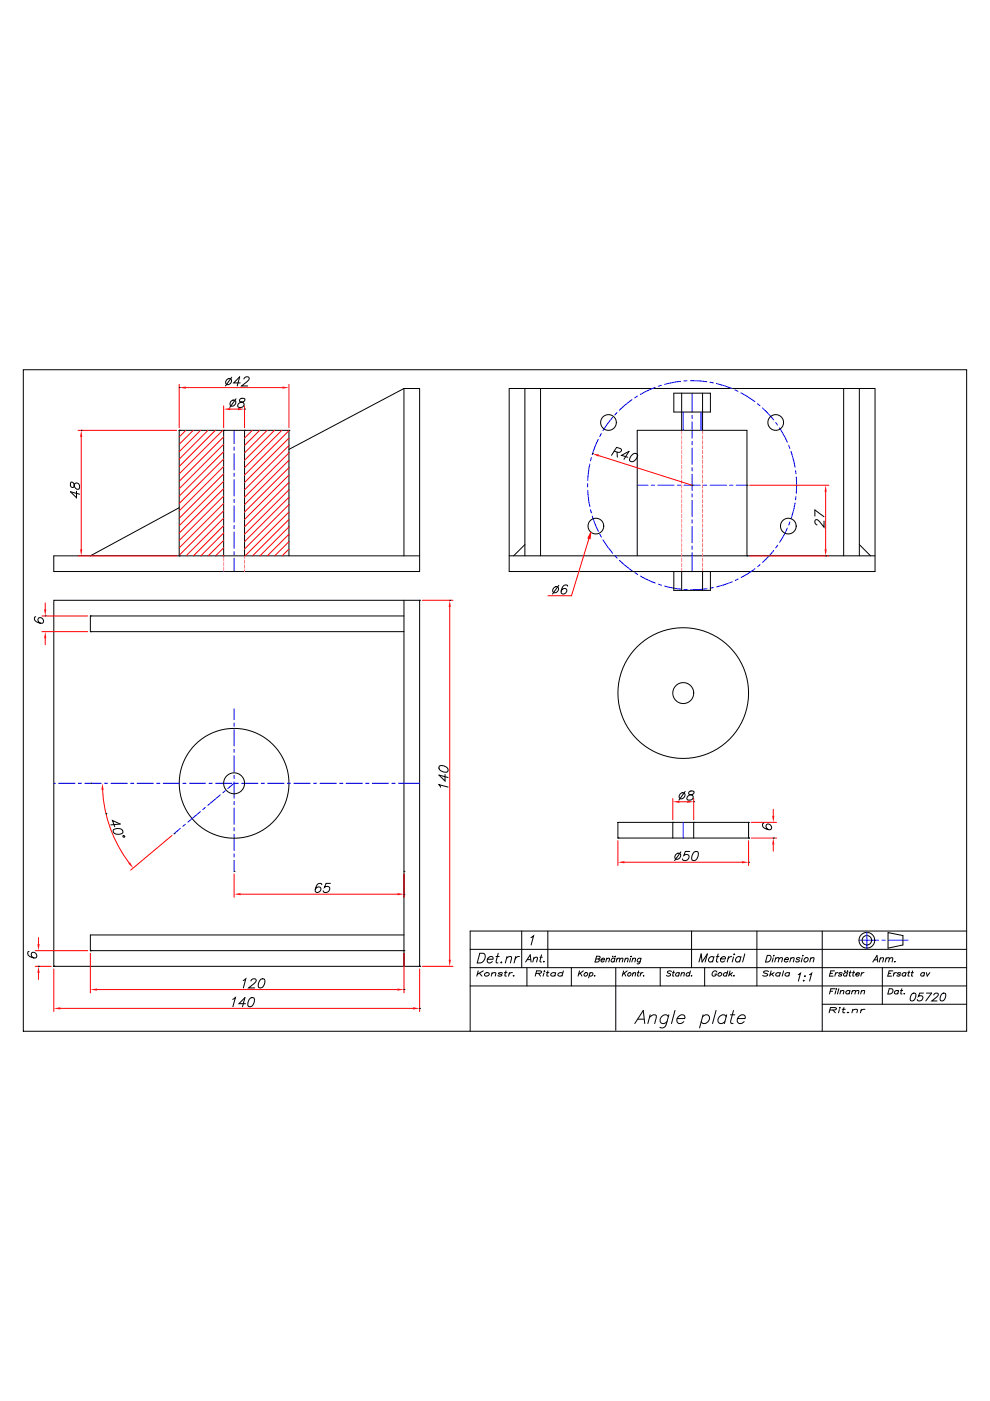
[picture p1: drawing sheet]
<svg xmlns="http://www.w3.org/2000/svg" width="210mm" height="297mm" viewBox="0 0 210 297" stroke-linecap="round" stroke-linejoin="round" font-family="sans-serif">
<g fill="none" stroke="#000" stroke-width=".21">
<path d="M47.4 91.2v26.7M51.9 91.2v26.7M85.7 82.4h3.3v38.8h-77.6v-3.4h77.6M85.7 82.4v35.4M85.7 82.4l-24.4 12.9M108 82.4h77.6v38.8h-77.6zM111.3 82.4v35.4M114.7 82.4v35.4M178.9 82.4v35.4M182.3 82.4v35.4M38 117.8v-26.6h23.3v26.6M38 107.6l-18.8 10.2"/>
<path d="M108 117.8h77.6M111.3 115.4l-2.4 2.4M135.2 117.8v-26.6h23.2v26.6M182.3 115.4l2.4 2.4M11.4 127.2h77.6v77.6h-77.6zM85.7 127.2v77.6M85.7 130.6h-66.5v3.3h66.5M85.7 198.2h-66.5v3.3h66.5"/>
<circle cx="129.1" cy="89.6" r="1.66"/>
<circle cx="164.5" cy="89.6" r="1.66"/>
<circle cx="126.4" cy="111.5" r="1.66"/>
<circle cx="167.2" cy="111.5" r="1.66"/>
<circle cx="49.7" cy="166" r="11.6"/>
</g>
<g fill="none" stroke="#00f" stroke-width=".21">
<path d="M49.7 91.2v2.9M49.7 94.8v.7M49.7 96.1v3.5M125.1 98.4l-.4 3.4M125.4 97l-.2 .7M126.9 93.1l-1.3 3.3M127.6 91.9l-.4 .6M129.9 88.5l-2 2.8M130.9 87.4l-.5 .6M134 84.7l-2.6 2.3M135.2 84l-.6 .4M139 82.1l-3.2 1.5"/>
<path d="M140.3 81.7l-.7 .2M144.4 80.8l-3.5 .7M145.8 80.7l-.7 .1M146.4 80.7l3.5 .2M146.8 83.3v4.1M146.8 88v.7M146.8 89.4v3.5M146.8 93.6v.7M146.8 95v3.4M146.8 99.1v.7M150.6 81l.7 .2M152 81.3l3.3 1.1"/>
<path d="M155.9 82.7l.6 .3M157.2 83.3l2.9 1.8M160.6 85.6l.6 .4M161.7 86.5l2.4 2.5M164.5 89.6l.4 .5M165.3 90.7l1.7 3M167.3 94.4l.2 .6M167.8 95.7l.8 3.3M168.7 99.7l.1 .7M49.7 100.3v.7M49.7 101.7v3.4M49.7 105.8v.7"/>
<path d="M49.7 107.2v3.5M49.7 111.4v.7M49.7 112.8v3.4M49.7 116.9v.7M49.7 118.3v2.9M124.6 102.5v.7M124.7 103.9l.4 3.5M125.2 108.1l.2 .6M125.6 109.4l1.3 3.2M127.2 113.2l.4 .7M127.9 114.5l2.1 2.8M130.4 117.8l.5 .5"/>
<path d="M131.4 118.8l2.7 2.2M135.2 102.9h2.2M138.1 102.9h.7M139.5 102.9h3.5M143.7 102.9h.7M145.1 102.9h3.4M146.8 100.5v3.5M146.8 104.7v.7M146.8 106.1v3.4M146.8 110.2v.7M146.8 111.6v3.5M146.8 115.8v.7"/>
<path d="M146.8 117.1v4.1M149.2 102.9h.7M150.6 102.9h3.5M154.8 102.9h.7M156.2 102.9h2.2M161.2 119.7l-.5 .4M164.1 116.7l-2.4 2.5M164.9 115.6l-.4 .5M167 111.9l-1.7 3.1M167.5 110.7l-.2 .6M168.6 106.6l-.8 3.4M168.8 105.3l-.1 .6"/>
<path d="M168.9 101.1v3.5M134.7 121.4l.5 .4M135.8 122.1l3.2 1.5M139.6 123.8l.7 .2M141 124.2l3.4 .7M145.1 125h.7M150 124.8l-3.5 .2M151.3 124.5l-.7 .2M155.3 123.3l-3.3 1.1M156.6 122.8l-.7 .2M160.1 120.6l-2.9 1.8M49.7 150.2v2.4"/>
<path d="M49.7 153.3v.7M49.7 154.7v3.4M49.7 158.8v.7M11.4 166h.4M12.4 166h3.5M16.6 166h.7M18 166h3.5M22.1 166h.7M23.5 166h3.5M27.7 166h.7M29.1 166h3.4M33.2 166h.7"/>
<path d="M34.6 166h3.5M38.2 175.6l-1.3 1.1M38.8 166h.7M39.3 174.7l-.5 .5M40.2 166h3.4M42.5 172.1l-2.7 2.2M43.6 171.2l-.6 .4M44.3 166h.7M45.7 166h3.5M46.7 168.5l-2.6 2.2M47.8 167.6l-.5 .4M49.7 160.2v3.5"/>
<path d="M49.7 164.4v.6M49.7 165.7v3.5M49.7 169.9v.7M49.7 171.3v3.4M49.7 175.4v.7M49.7 176.8v3.5M49.7 166l-1.4 1.2M49.9 166h.7M51.2 166h3.5M55.4 166h.7M56.8 166h3.5M60.9 166h.7"/>
<path d="M62.3 166h3.5M66.5 166h.7M67.9 166h3.4M72 166h.7M73.4 166h3.5M77.6 166h.7M79 166h3.4M83.1 166h.7M84.5 166h4.5M49.7 181v.7M49.7 182.4v2.3"/>
</g>
<g fill="none" stroke="#f0f" stroke-width=".21">
<path d="M144.6 91.3v.7M144.6 92.4v.7M144.6 93.4v.7M144.6 94.5v.7M144.6 95.5v.7M144.6 96.6v.6M144.6 97.6v.7M144.6 98.6v.7M144.6 99.7v.7M149 91.3v.7M149 92.4v.7M149 93.4v.7"/>
<path d="M149 94.4v.7M149 95.5v.7M149 96.5v.7M149 97.6v.6M149 98.6v.7M149 99.6v.7M144.6 100.7v.7M144.6 101.7v.7M144.6 102.8v.7M144.6 103.8v.7M144.6 104.9v.7M144.6 105.9v.7"/>
<path d="M144.6 106.9v.7M144.6 108v.7M144.6 109v.7M144.6 110.1v.6M144.6 111.1v.7M144.6 112.1v.7M144.6 113.2v.7M144.6 114.2v.7M144.6 115.3v.6M144.6 116.3v.7M144.6 117.3v.7M144.6 118.4v.7"/>
<path d="M144.6 119.4v.7M149 100.7v.7M149 101.7v.7M149 102.8v.6M149 103.8v.7M149 104.8v.7M149 105.9v.7M149 106.9v.7M149 108v.6M149 109v.7M149 110v.7M149 111.1v.7"/>
<path d="M149 112.1v.7M149 113.1v.7M149 114.2v.7M149 115.2v.7M149 116.3v.7M149 117.3v.7M149 118.3v.7M149 119.4v.7M144.6 120.5v.7M149 120.4v.8"/>
</g>
<path d="M21.8 167.4a27.9 27.9 0 0 0 5.6 15.5M36.5 177.1l-8.8 7.3" fill="none" stroke="#f00" stroke-width=".21"/>
<g fill="#f00">
<path d="M21.7 166l.3 1.4h-.5z"/>
<path d="M27.2 183.1l.4-.3 .7 1.2z"/>
</g>
<g fill="none" stroke="#000" stroke-width=".21">
<path d="M19.2 166h.1M22.5 172.5h.1M23.5 174.9l2-.2-1.6-.8 .4 1.3M24 176a1.16 1.16 0 0 1 1.2-.4 1.16 1.16 0 0 1 .9 .9 1.16 1.16 0 0 1-1.2 .4 1.16 1.16 0 0 1-.9-.9zM36.9 176.7h.1M49.7 166h.1"/>
<circle cx="26.3" cy="177.3" r=".19"/>
</g>
<path d="M49.7 185.3v4.9M51 189.5h33.3M85.7 185.3v4.9" fill="none" stroke="#f00" stroke-width=".21"/>
<g fill="#f00">
<path d="M49.7 189.5l1.3-.2v.5z"/>
<path d="M84.3 189.3l1.4 .2-1.4 .3z"/>
</g>
<path d="M49.7 184.7h.1M68.3 187.5l-.1-.2a.73 .73 0 0 0-1 .3 1.35 1.35 0 0 0-.2 1.5 .64 .64 0 0 0 1-.2 .64 .64 0 0 0-.4-.9l-.3 .1-.4 .4M70.1 187.3h-.9l-.4 .8a.64 .64 0 0 1 1.1 0 .64 .64 0 0 1-.4 1l-.6 .1-.2-.1-.1-.3M85.7 184.7h.1M85.7 189.5h.1" fill="none" stroke="#000" stroke-width=".21"/>
<path d="M19.2 202.1v8.4M20.6 209.8h63.7M85.7 202.1v8.4" fill="none" stroke="#f00" stroke-width=".21"/>
<g fill="#f00">
<path d="M19.2 209.8l1.4-.3v.5z"/>
<path d="M84.3 209.5l1.4 .3-1.4 .2z"/>
</g>
<path d="M19.2 201.5h.1M51.6 207.9l.5-.4-.5 1.9M53.2 207.9a.6 .6 0 0 1 .6-.4 .6 .6 0 0 1 .6 .4l-.5 .6-1.2 .9h1.3M55.3 207.6h.8a1.16 1.16 0 0 1 0 1.2 1.16 1.16 0 0 1-1.2 .5 1.61 1.61 0 0 1 .4-1.7zM85.7 201.5h.1M85.7 209.8h.1" fill="none" stroke="#000" stroke-width=".21"/>
<path d="M11.4 205.4v9M12.8 213.8h74.8M89 205.4v9" fill="none" stroke="#f00" stroke-width=".21"/>
<g fill="#f00">
<path d="M11.4 213.8l1.4-.3v.5z"/>
<path d="M87.6 213.5l1.4 .3-1.4 .2z"/>
</g>
<path d="M11.4 204.8h.1M49.4 211.8l.5-.3-.5 1.9M52.1 212.8h-1.4l1.3-1.3-.6 1.9M53.1 211.6h.8a1.16 1.16 0 0 1-.1 1.2 1.16 1.16 0 0 1-1.1 .5 1.59 1.59 0 0 1 .4-1.7zM89 204.8h.1M89 213.8h.1" fill="none" stroke="#000" stroke-width=".21"/>
<path d="M89.6 127.2h6.5M95.4 128.6v74.9M89.6 204.8h6.5" fill="none" stroke="#f00" stroke-width=".21"/>
<g fill="#f00">
<path d="M95.2 203.5h.4l-.2 1.3z"/>
<path d="M95.4 127.2l.2 1.4h-.4z"/>
</g>
<path d="M89 127.2h.1M95.4 127.2h.1M93.2 162.4a1.16 1.16 0 0 1 1.3 0 1.16 1.16 0 0 1 .5 1.2 1.16 1.16 0 0 1-1.3 0 1.16 1.16 0 0 1-.5-1.2zM94.4 164.2v1.4l-1.3-1.3 1.9 .5M95 166.8l-1.9-.5 .4 .6M89 204.8h.1" fill="none" stroke="#000" stroke-width=".21"/>
<path d="M8.2 198.7v1.4M7.5 201.5h11.1M7.5 204.8h3.4M8.2 206.2v1.4" fill="none" stroke="#f00" stroke-width=".21"/>
<g fill="#f00">
<path d="M7.9 200.1h.5l-.2 1.4z"/>
<path d="M8.2 204.8l.2 1.4h-.5z"/>
</g>
<path d="M6.2 201.7h-.2a.73 .73 0 0 0 .3 1 1.35 1.35 0 0 0 1.4 .2 .64 .64 0 0 0-.2-.9 .64 .64 0 0 0-.9 .4l.1 .3 .5 .4M8.2 204.8h.1M11.4 204.8h.1M19.2 201.5h.1" fill="none" stroke="#000" stroke-width=".21"/>
<path d="M8.9 133.9h9.7M8.9 130.6h9.7M9.6 127.8v1.4M9.6 135.3v1.4" fill="none" stroke="#f00" stroke-width=".21"/>
<g fill="#f00">
<path d="M9.6 133.9l.2 1.4h-.4z"/>
<path d="M9.4 129.2h.4l-.2 1.4z"/>
</g>
<g fill="none" stroke="#000" stroke-width=".21">
<path d="M7.6 130.7l-.2 .1a.72 .72 0 0 0 .3 1 1.36 1.36 0 0 0 1.5 .2 .64 .64 0 0 0-.2-1 .64 .64 0 0 0-1 .4l.3 .6 .3 .1M9.6 130.6h.1M19.2 133.9h.1M19.2 130.6h.1M131.1 174.3h27.7v3.3h-27.7zM142.7 174.3v3.3M147.1 174.3v3.3"/>
<circle cx="144.9" cy="146.9" r="2.22"/>
<circle cx="144.9" cy="146.9" r="13.9"/>
<circle cx="49.7" cy="166" r="2.22"/>
</g>
<path d="M144.9 174.3v3.3" fill="none" stroke="#00f" stroke-width=".21"/>
<path d="M142.7 169.3v4.5M144.1 170h1.7M147.1 169.3v4.5" fill="none" stroke="#f00" stroke-width=".21"/>
<g fill="#f00">
<path d="M142.7 170l1.4-.3v.5z"/>
<path d="M145.8 169.7l1.3 .3-1.3 .2z"/>
</g>
<path d="M142.7 174.3h.1M144.3 168.3a.57 .57 0 0 1 .9-.2 .57 .57 0 0 1-.1 1 .57 .57 0 0 1-.9 .1 .57 .57 0 0 1 .1-.9zM145.3 167.8l-1.3 1.8M146.3 167.8l-.2 .3 .2 .3a.64 .64 0 0 1 .7 .6 .73 .73 0 0 1-.5 .6 .73 .73 0 0 1-.8-.4 1.33 1.33 0 0 1 1.3-.9l.2-.4a.64 .64 0 0 0-.9-.1zM147.1 174.3h.1M147.1 170h.1" fill="none" stroke="#000" stroke-width=".21"/>
<path d="M159.3 174.3h5.4M159.3 177.6h5.4M164 171.6v1.3M164 179v1.4" fill="none" stroke="#f00" stroke-width=".21"/>
<g fill="#f00">
<path d="M163.8 172.9h.5l-.3 1.4z"/>
<path d="M164 177.6l.3 1.4h-.5z"/>
</g>
<path d="M158.8 174.3h.1M158.8 177.6h.1M162 174.5h-.2a.73 .73 0 0 0 .3 1 1.35 1.35 0 0 0 1.5 .2 .64 .64 0 0 0-.2-.9 .64 .64 0 0 0-.9 .4l.1 .3 .4 .4M164 177.6h.1" fill="none" stroke="#000" stroke-width=".21"/>
<path d="M131.1 178.2v5.3M158.8 178.2v5.3M132.5 182.8h24.9" fill="none" stroke="#f00" stroke-width=".21"/>
<g fill="#f00">
<path d="M131.1 182.8l1.4-.3v.5z"/>
<path d="M157.4 182.5l1.4 .3-1.4 .2z"/>
</g>
<path d="M142.9 83.3h7.8v4h-7.8zM131.1 177.6h.1M158.8 177.6h.1M143.4 181.1a.57 .57 0 0 1 .8-.1 .57 .57 0 0 1 0 .9 .57 .57 0 0 1-.9 .1 .57 .57 0 0 1 .1-.9zM144.4 180.6l-1.3 1.8M146.3 180.5h-.9l-.3 .8a.64 .64 0 0 1 1 .1 .64 .64 0 0 1-.4 .9 .6 .6 0 0 1-.9-.2M147.3 180.6h.7a1.16 1.16 0 0 1 0 1.3 1.16 1.16 0 0 1-1.2 .4 1.61 1.61 0 0 1 .5-1.7zM158.8 182.8h.1" fill="none" stroke="#000" stroke-width=".21"/>
<path d="M159 102.9h16.8M159 117.8h16.8M175.1 104.2v12.2" fill="none" stroke="#f00" stroke-width=".21"/>
<g fill="#f00">
<path d="M175.1 102.9l.3 1.3h-.5z"/>
<path d="M174.9 116.4h.5l-.3 1.4z"/>
</g>
<path d="M130.3 95.6l1.1 .3 .3-.2 .1-.3-.2-.3-.8-.3-1.1 1.7M130.9 95.8v1.1M133.2 96.9l-1.4-.4 1.6-.8-1.1 1.7M134.2 96.3a.72 .72 0 0 1 1 0 1.16 1.16 0 0 1-.4 1.2 1.16 1.16 0 0 1-1.3 .1 1.61 1.61 0 0 1 .7-1.3zM158.4 102.9h.1M158.4 117.8h.1M172.8 109.4v-1.3l2 1.4M174.8 110.5v1.3l-.9-1.2a.72 .72 0 0 0-.9-.4l-.2 .2v.4l.5 .5M175.1 117.8h.1" fill="none" stroke="#000" stroke-width=".21"/>
<path d="M127 96.6l19.8 6.3" fill="none" stroke="#f00" stroke-width=".21"/>
<path d="M125.7 96.2l1.4 .2-.2 .4z" fill="#f00"/>
<g fill="none" stroke="#000" stroke-width=".21">
<path d="M4.9 78.4h200.1v140.2h-200.1zM125.7 96.2h.1M144.6 83.3v8M149 83.3v7.9M146.8 102.9h.1M142.9 121.2h7.8v3.9h-7.8zM144.6 121.2v3.9M149 121.2v3.9M110.7 197.4v7.7M112.6 198.7l.6-.3-.5 1.9M116.2 197.4v7.7M146.7 197.4v7.7"/>
<path d="M160.5 197.4v11.6M174.4 197.4v21.2M205 197.4h-105.3v21.2M99.7 201.2h105.3M99.7 205.1h105.3M99.7 209h105.3M101.4 205.8l-.3 1.1M101.7 206.3l.5 .6M101.8 202.1h.7a1.13 1.13 0 0 1 .4 1.2 1.13 1.13 0 0 1-1 .8h-.7zM102.5 205.8l-1.3 .7M102.9 206.3l.3-.1h.4a.45 .45 0 0 1-.2 .7 .45 .45 0 0 1-.6-.4zM103.4 203.3h1.2v-.2a.67 .67 0 0 0-.8-.3 .67 .67 0 0 0-.5 .7l.1 .3a.59 .59 0 0 0 .5 .4 .59 .59 0 0 0 .5-.4"/>
<path d="M104.3 206.4l.5-.2h.3l-.1 .7M104.4 206.2l-.2 .7M105.2 202.8h.7M105.7 202.1l-.5 1.6 .1 .3 .3 .1M106.2 204h.2zM106.6 206.3l-.3-.1-.6 .1 .7 .3v.3h-.5l-.3-.1M107 206.2h.5M107.3 205.8l-.2 .9v.2h.3M107.4 203.1l.6-.3 .5 .1-.3 1.2M107.5 202.8l-.3 1.3M108.1 206.2l-.2 .7M108.7 206.2h-.4l-.3 .3"/>
<path d="M108.9 206.9h.1zM109.4 202.8l-.4 1.3M110.2 202.8a.88 .88 0 0 0-1 .5M111.5 203.9l1-1.5 .1 1.5M111.8 205.1v3.9M111.8 203.4h.8M113.2 203.2l.4-.3 .4 .1-.2 .9M113.3 202.9l-.3 1M113.7 206.3h1l.2-.3-.4-.2h-.7l-.3 1.1M114.2 206.3l.4 .6M114.5 202.9h.5M114.9 202.4l-.4 1.2v.3h.3"/>
<path d="M115.3 203.9h.1zM115.4 206.2l-.2 .7M115.4 205.9h.2zM115.9 206.2h.5M116.2 205.8l-.2 .9v.2h.3M117.8 206.3a.58 .58 0 0 0-.6-.1 .58 .58 0 0 0-.4 .6l.3 .1 .6-.1M117.9 206.2l-.2 .7M119.4 206.3a.58 .58 0 0 0-.7-.1 .58 .58 0 0 0-.3 .6l.2 .1 .6-.1M119.5 205.8l-.3 1.1M121.2 205.1v3.9M122.9 205.8l-.3 1.1M123.1 206.3l.3 .6"/>
<path d="M123.7 205.8l-1 .7M125.1 206.3a.36 .36 0 0 1 .6 0 .36 .36 0 0 1-.2 .6h-.3l-.2-.1M125.2 206.2l-.3 1.1M126.1 206.9h.1zM126.4 203.3h.5l.2 .2-.2 .4h-.7l.3-1.2 .8 .1v.3l-.4 .2M127.5 203.5h.7v-.2a.39 .39 0 0 0-.6 0 .39 .39 0 0 0 .2 .6l.3-.2M128.6 203.3l.4-.2 .3 .1-.2 .7M128.7 203.1l-.2 .8M129.9 202.8h.1zM130.4 203.3a.4 .4 0 0 0-.7 0 .4 .4 0 0 0 .3 .6l.3-.2M130.4 202.8h.1zM130.4 203.1l-.2 .8"/>
<path d="M130.6 205.1v13.3M130.9 203.3l.3-.2 .3 .1-.2 .7M130.9 203.1l-.2 .8M131.5 203.3l.3-.2 .3 .1-.1 .7M132.3 205.8l-.3 1.1M132.4 206.3l.3 .6M132.6 203.3l.4-.2 .2 .1-.1 .7M132.7 203.1l-.3 .8M133 205.8l-.9 .7M133.7 203.2l-.2 .7M133.8 202.8h.1zM134.2 203.3l.3-.2 .3 .1-.1 .7"/>
<path d="M134.2 203.1l-.2 .8M134.2 206.4l.4-.2h.2l-.1 .7M134.3 206.2l-.2 .7M134.6 217l1.8-2.8 .4 2.8M135.2 206.2h.4M135.3 216h1.3M135.5 205.8l-.3 .9 .2 .2M135.9 203.3a.4 .4 0 0 0-.6 0 .4 .4 0 0 0 .2 .6l.3-.2M136 206.2l-.2 .7M136 203.1l-.4 1.1-.5 .1M136.4 206.2l-.5 .3M136.5 206.8h.1"/>
<path d="M137.8 215.6l.8-.5 .6 .2-.3 1.7M137.9 215.1l-.5 1.9M140 205.1v3.9M141.8 215.5a.98 .98 0 0 0-1.2-.3 .98 .98 0 0 0-.6 1v.4a.8 .8 0 0 0 .8 .4 .8 .8 0 0 0 .7-.4M141.9 215.1l-.6 2.1a.9 .9 0 0 1-1.3 .6M142.4 206l-.5-.2-.3 .3 .6 .3v.4l-.3 .1-.5-.1M142.6 206.2h.5M142.9 205.8l-.2 .9v.2h.2M143.2 214.2l-.8 2.8M143.6 215.9h1.6a.54 .54 0 0 0-.3-.8 1.05 1.05 0 0 0-1.2 .6 1.05 1.05 0 0 0 .3 1.3h.4l.6-.4M144.1 206.3a.39 .39 0 0 0-.5-.2 .39 .39 0 0 0-.3 .5 .39 .39 0 0 0 .5 .3l.2-.1M144.1 206.2l-.2 .7"/>
<path d="M144.5 206.4l.4-.2h.3l-.2 .7M144.6 206.2l-.2 .7M146.3 206.3a.39 .39 0 0 0-.5-.2 .39 .39 0 0 0-.2 .5 .39 .39 0 0 0 .4 .3l.2-.1M146.4 205.8l-.3 1.1M146.6 206.9h.1zM148.3 203.9l.4-1.7 .2 1.7 1.1-1.7-.4 1.7M149 215.5a.82 .82 0 0 1 1.3-.2 .82 .82 0 0 1-.1 1.3 .85 .85 0 0 1-1.5 0M149.1 215.1l-.7 2.8M149.5 205.1v3.9M151.4 203a.61 .61 0 0 0-.9 0 .61 .61 0 0 0 .1 .9l.6-.2M151.4 202.8l-.3 1.1M151.9 214.2l-.8 2.8"/>
<path d="M151.9 202.8h.6M152.1 206.1a.58 .58 0 0 0-.9 0 .58 .58 0 0 0 .1 .8l.6-.2v-.2h-.3M152.3 202.2l-.3 1.4v.2l.3 .1M152.4 206.3a.39 .39 0 0 1 .7 .1 .39 .39 0 0 1-.4 .5l-.4-.1zM152.9 203.3h.9l.1-.2a.56 .56 0 0 0-.7-.3 .56 .56 0 0 0-.4 .6v.3a.5 .5 0 0 0 .5 .3 .5 .5 0 0 0 .4-.3M154 215.5a.98 .98 0 0 0-1.1-.3 .98 .98 0 0 0-.6 1 .78 .78 0 0 0 .5 .8 .78 .78 0 0 0 1-.4M154.1 215.1l-.5 1.9M154.2 206.3a.42 .42 0 0 0-.6 0 .42 .42 0 0 0 .1 .6l.4-.1M154.4 205.8l-.3 1.1M154.5 202.8l-.3 1.1M154.9 205.8l-.3 1.1M154.9 206.5l.3 .4"/>
<path d="M154.9 215.1h1M155.2 202.8a.74 .74 0 0 0-.8 .5M155.4 206.2l-.8 .5M155.6 214.2l-.6 2.2v.4l.5 .2M155.6 202.9l-.3 1M155.6 206.9h.1zM155.7 202.3h.1zM156.4 215.9h1.6a.55 .55 0 0 0-.3-.8 1.05 1.05 0 0 0-1.2 .6 1.05 1.05 0 0 0 .3 1.3h.4l.6-.4M157.1 203a.61 .61 0 0 0-.9 0 .61 .61 0 0 0 .1 .9l.6-.2M157.2 202.8l-.3 1.1M158 202.2l-.5 1.7M162.8 202.5h.4a.77 .77 0 0 1 .3 .9 .77 .77 0 0 1-.7 .5h-.4z"/>
<path d="M163 206l-.6-.2-.4 .3 .8 .5a.7 .7 0 0 1-1 .2M163.6 205.8l-.3 1.1M163.7 206.5l.4 .4M164 203.1l-.2 .8M164.1 202.6h.1zM164.2 206.2l-.9 .5M164.5 203.3l.4-.3 .3 .1-.1 .8M164.6 203l-.3 .9M165.2 203.3l.4-.3 .4 .1-.2 .8M165.5 206.3a.46 .46 0 0 0-.7-.1 .46 .46 0 0 0 0 .7l.6-.1M165.5 206.2l-.2 .7M166.2 205.8l-.3 1.1"/>
<path d="M166.4 203.4h.8v-.1a.45 .45 0 0 0-.7-.1 .45 .45 0 0 0 .3 .7l.3-.2M167.5 206.3a.46 .46 0 0 0-.7-.1 .46 .46 0 0 0 0 .7l.5-.1M167.5 206.2l-.2 .7M167.7 203.3l.4-.3 .3 .1-.1 .8M167.8 203l-.3 .9M169.3 206.6l.5-.3-.5 1.7M169.7 203.2l-.2-.2-.5 .1v.2l.5 .2v.2l-.3 .2h-.4v-.2M170.2 203.1l-.3 .8M170.2 202.6h.2zM170.4 207.9h.2zM170.7 206.9h.1zM170.7 203.2a.42 .42 0 0 1 .6-.1 .42 .42 0 0 1 0 .6 .42 .42 0 0 1-.7 .2 .42 .42 0 0 1 .1-.7z"/>
<path d="M171.7 206.6l.5-.3-.5 1.7M171.9 203.3l.4-.3 .3 .1-.1 .8M172 203l-.3 .9M174.4 212.9h30.6M176 214.1h1.2l.2-.3-.4-.2h-.8l-.3 1.1M176.1 206.3h.5M176.1 210.1h.5M176.7 214.1l.5 .6M177 205.8h-.8l-.3 1.1h.8M177.1 209.6h-.9l-.3 1.1M177.3 206.2l-.2 .7M177.3 210l-.2 .7"/>
<path d="M177.3 209.6h.2zM177.8 206.2h-.4l-.2 .3M177.9 209.6l-.3 1.1M178 214l-.1 .7M178 213.6h.2zM178.3 210.2l.4-.2h.3l-.1 .7M178.3 210l-.2 .7M178.6 206.3l-.2-.1h-.4v.2l.5 .2v.2l-.3 .1-.4-.1M178.6 213.9h.7M179 213.6l-.2 .9v.1l.4 .1M179.2 205.9h.1zM179.7 206.3a.42 .42 0 0 0-.6 0 .42 .42 0 0 0 0 .6l.5-.1"/>
<path d="M179.7 205.9h.1zM179.8 206.2l-.2 .7M179.8 214.6h.2zM180.1 206.2h.4M180.2 210.1a.43 .43 0 0 0-.6-.1 .43 .43 0 0 0 0 .7l.5-.2M180.3 210l-.2 .7M180.4 205.8l-.2 .9v.2h.2M180.7 210.2l.4-.2h.3l-.1 .7M180.8 210l-.2 .7M180.8 214.2l.6-.3 .4 .1-.1 .7M180.8 206.2h.5M180.9 213.9l-.2 .8"/>
<path d="M181.1 205.8l-.2 .9v.2h.2M181.5 210.2l.3-.2h.4l-.2 .7M181.5 206.5l.8-.1a.38 .38 0 0 0-.6-.1 .38 .38 0 0 0 .2 .6l.3-.1M182.7 210.2l.4-.2h.3l-.1 .7M182.7 213.9l-.2 .8M182.8 210l-.2 .7M182.8 206.2l-.2 .7M183.3 206.2h-.4l-.2 .3M183.5 213.9l-.5 .1-.4 .3M185.1 203.9l.9-1.4 .2 1.4M185.4 203.5h.7M186.7 203.3l.4-.3 .3 .1-.2 .8"/>
<path d="M186.7 203l-.2 .9M187.1 205.1v7.8M187.9 203.3l.4-.3 .3 .1-.1 .8M188 203l-.3 .9M188.5 206.3h.4M188.6 209.6h.5a.58 .58 0 0 1 .3 .7 .58 .58 0 0 1-.6 .4h-.5zM188.6 203.3l.4-.3 .4 .1-.2 .8M189.4 205.8h-.8l-.3 1.1h.8M189.7 206.2l-.2 .7M189.7 203.9h.2zM190.2 206.2h-.4l-.2 .3M190.6 210.1a.43 .43 0 0 0-.7-.1 .43 .43 0 0 0 .1 .7l.5-.2"/>
<path d="M190.6 210l-.2 .7M191 210h.5M191 206.3l-.2-.1h-.3l-.1 .2 .5 .2v.2l-.3 .1-.4-.1M191.3 209.6l-.2 .9v.2h.2M191.7 210.7h.2zM192.1 206.3a.42 .42 0 0 0-.6 0 .42 .42 0 0 0 .1 .6l.4-.1M192.2 206.2l-.2 .7M192.6 206.2h.4M192.8 205.8l-.2 .9v.2h.3M193.3 206.2h.4M193.6 210.6h.6a1 1 0 0 1 0 1.1 1 1 0 0 1-1.1 .4v-.9zM193.6 205.8l-.3 .9 .1 .2h.2"/>
<path d="M195.9 210.5h-.8l-.3 .7a.55 .55 0 0 1 .9 .1 .55 .55 0 0 1-.3 .8l-.5 .1-.3-.3M196.1 206.3a.42 .42 0 0 0-.6 0 .42 .42 0 0 0 0 .6l.5-.1M196.1 206.2l-.2 .7M196.5 206.2l.2 .7 .5-.7M196.5 210.5h1.1l-1.2 1.7M198.1 210.9a.51 .51 0 0 1 .4-.4 .51 .51 0 0 1 .5 .3l-.4 .6-1 .8h1.1M199.9 210.6h.6a1 1 0 0 1 0 1.1 1 1 0 0 1-1 .4 1.37 1.37 0 0 1 .4-1.5z"/>
<circle cx="124.2" cy="206.6" r=".38"/>
<circle cx="133.4" cy="206.5" r=".37"/>
</g>
<path d="M144.9 87.3v3.9M148.7 87.3v3.9" fill="none" stroke="#00f" stroke-width=".21"/>
<g fill="none" stroke="#f00" stroke-width=".21">
<path d="M39.4 91.2l-1.4 1.4M41 91.2l-3 3M42.5 91.2l-4.5 4.6M44.1 91.2l-6.1 6.1M45.7 91.2l-7.7 7.7M47.2 91.2l-9.2 9.3M47.4 98.9l-9.4 9.4M47.4 97.3l-9.4 9.4M47.4 95.7l-9.4 9.5M47.4 94.2l-9.4 9.4M47.4 92.6l-9.4 9.4M47.4 86v4.7"/>
<path d="M48.8 86.7h1.7M51.9 86v4.7M52 91.2l-.1 .1M53.5 91.2l-1.6 1.7M55.1 91.2l-3.2 3.2M56.7 91.2l-4.8 4.8M58.2 91.2l-6.3 6.4M59.8 91.2l-7.9 7.9M61.3 94.4l-9.4 9.4M61.3 92.9l-9.4 9.4M61.3 91.3l-9.4 9.4M61.3 96l-9.4 9.4"/>
<path d="M61.3 97.6l-9.4 9.4M61.3 99.1l-9.4 9.5M47.4 108.3l-9.4 9.4M47.4 106.7l-9.4 9.4M47.4 105.1l-9.4 9.5M47.4 103.6l-9.4 9.4M47.4 102l-9.4 9.4M47.4 100.4l-9.4 9.5M47.4 109.9l-7.9 7.9M47.4 111.4l-6.4 6.4M47.4 113l-4.8 4.8M47.4 114.6l-3.2 3.2"/>
<path d="M47.4 116.1l-1.7 1.7M47.4 117.7l-.1 .1M61.3 100.7l-9.4 9.4M61.3 102.3l-9.4 9.4M61.3 103.8l-9.4 9.5M61.3 105.4l-9.4 9.4M61.3 107l-9.4 9.4M61.3 108.5l-9.3 9.3M61.3 110.1l-7.7 7.7M61.3 111.7l-6.2 6.1M61.3 113.2l-4.6 4.6M61.3 114.8l-3 3"/>
<path d="M61.3 116.4l-1.5 1.4"/>
</g>
<g fill="#f00">
<path d="M47.4 86.7l1.4-.2v.5z"/>
<path d="M50.5 86.5l1.4 .2-1.4 .3z"/>
</g>
<path d="M47.4 91.2h.1M49 85.1a.57 .57 0 0 1 .9-.2 .57 .57 0 0 1-.1 .9 .57 .57 0 0 1-.9 .2 .57 .57 0 0 1 .1-.9zM50.1 84.5l-1.4 1.9M51 84.5l-.2 .4 .2 .3a.65 .65 0 0 1 .8 .5 .73 .73 0 0 1-.6 .7 .73 .73 0 0 1-.8-.4 1.33 1.33 0 0 1 1.4-.9l.1-.6zM51.9 91.2h.1M51.9 86.7h.1" fill="none" stroke="#000" stroke-width=".21"/>
<path d="M38 81.5v9.2M39.4 82.2h20.5M61.3 81.5v9.2" fill="none" stroke="#f00" stroke-width=".21"/>
<g fill="#f00">
<path d="M59.9 81.9l1.4 .3-1.4 .2z"/>
<path d="M38 82.2l1.4-.3v.5z"/>
</g>
<path d="M49.2 80l-1.4 1.8M38 91.2h.1M38 82.2h.1M48.1 80.5a.54 .54 0 0 1 .7-.3 .54 .54 0 0 1 .3 .8 .6 .6 0 0 1-.6 .5 .6 .6 0 0 1-.6-.5zM51 81.2h-1.4l1.2-1.3-.5 1.9M51.7 80.3a.6 .6 0 0 1 .6-.4 .6 .6 0 0 1 .6 .3l-.5 .7-1.2 .9h1.3M61.3 91.2h.1" fill="none" stroke="#000" stroke-width=".21"/>
<path d="M16.5 91.2h21M17.2 92.6v23.8M16.5 117.8h21" fill="none" stroke="#f00" stroke-width=".21"/>
<g fill="#f00">
<path d="M17 116.4h.5l-.3 1.4z"/>
<path d="M17.2 91.2l.3 1.4h-.5z"/>
</g>
<path d="M17.2 91.2h.1M38 91.2h.1M15 102.2a.75 .75 0 0 0 .4 1.1l.3-.2a.64 .64 0 0 1 .5-.7 .73 .73 0 0 1 .7 .6 .73 .73 0 0 1-.4 .7 1.32 1.32 0 0 1-.9-1.3zM16.2 104.1v1.4l-1.3-1.3 2 .6M38 117.8h.1" fill="none" stroke="#000" stroke-width=".21"/>
<path d="M125.3 112.8l-.1 1.4-.5-.1z" fill="none" stroke="#f00" stroke-width=".21"/>
<path d="M125.3 112.8l-.1 1.4-.5-.1z" fill="#f00"/>
<path d="M124.9 114.1l-3.7 12.2h-5" fill="none" stroke="#f00" stroke-width=".21"/>
<g fill="none" stroke="#000" stroke-width=".21">
<path d="M117.4 124.6a.57 .57 0 0 1 .9-.1 .57 .57 0 0 1 0 .9 .57 .57 0 0 1-.9 .1 .57 .57 0 0 1 0-.9zM118.5 124.1l-1.3 1.8M120.4 124.3v-.2a.73 .73 0 0 0-1 .3 1.37 1.37 0 0 0-.2 1.4 .64 .64 0 0 0 .9-.2 .64 .64 0 0 0-.4-.9l-.5 .3-.2 .3M188.4 197.7l3.1 .6v2l-3.1 .7z"/>
<circle cx="183.9" cy="199.3" r="1"/>
<circle cx="183.9" cy="199.3" r="1.66"/>
</g>
<path d="M182.2 199.3h4.2M183.9 197.7v3.3M187.1 199.3h.7M188.5 199.3h4.1" fill="none" stroke="#00f" stroke-width=".21"/>
<path d="M47.4 118.1v.8M47.4 119.3v.7M51.9 118v.4M51.9 118.7v.7M51.9 119.8v.6M47.4 120.3v.9M51.9 120.8v.4" fill="none" stroke="#f0f" stroke-width=".21"/>
</svg>
